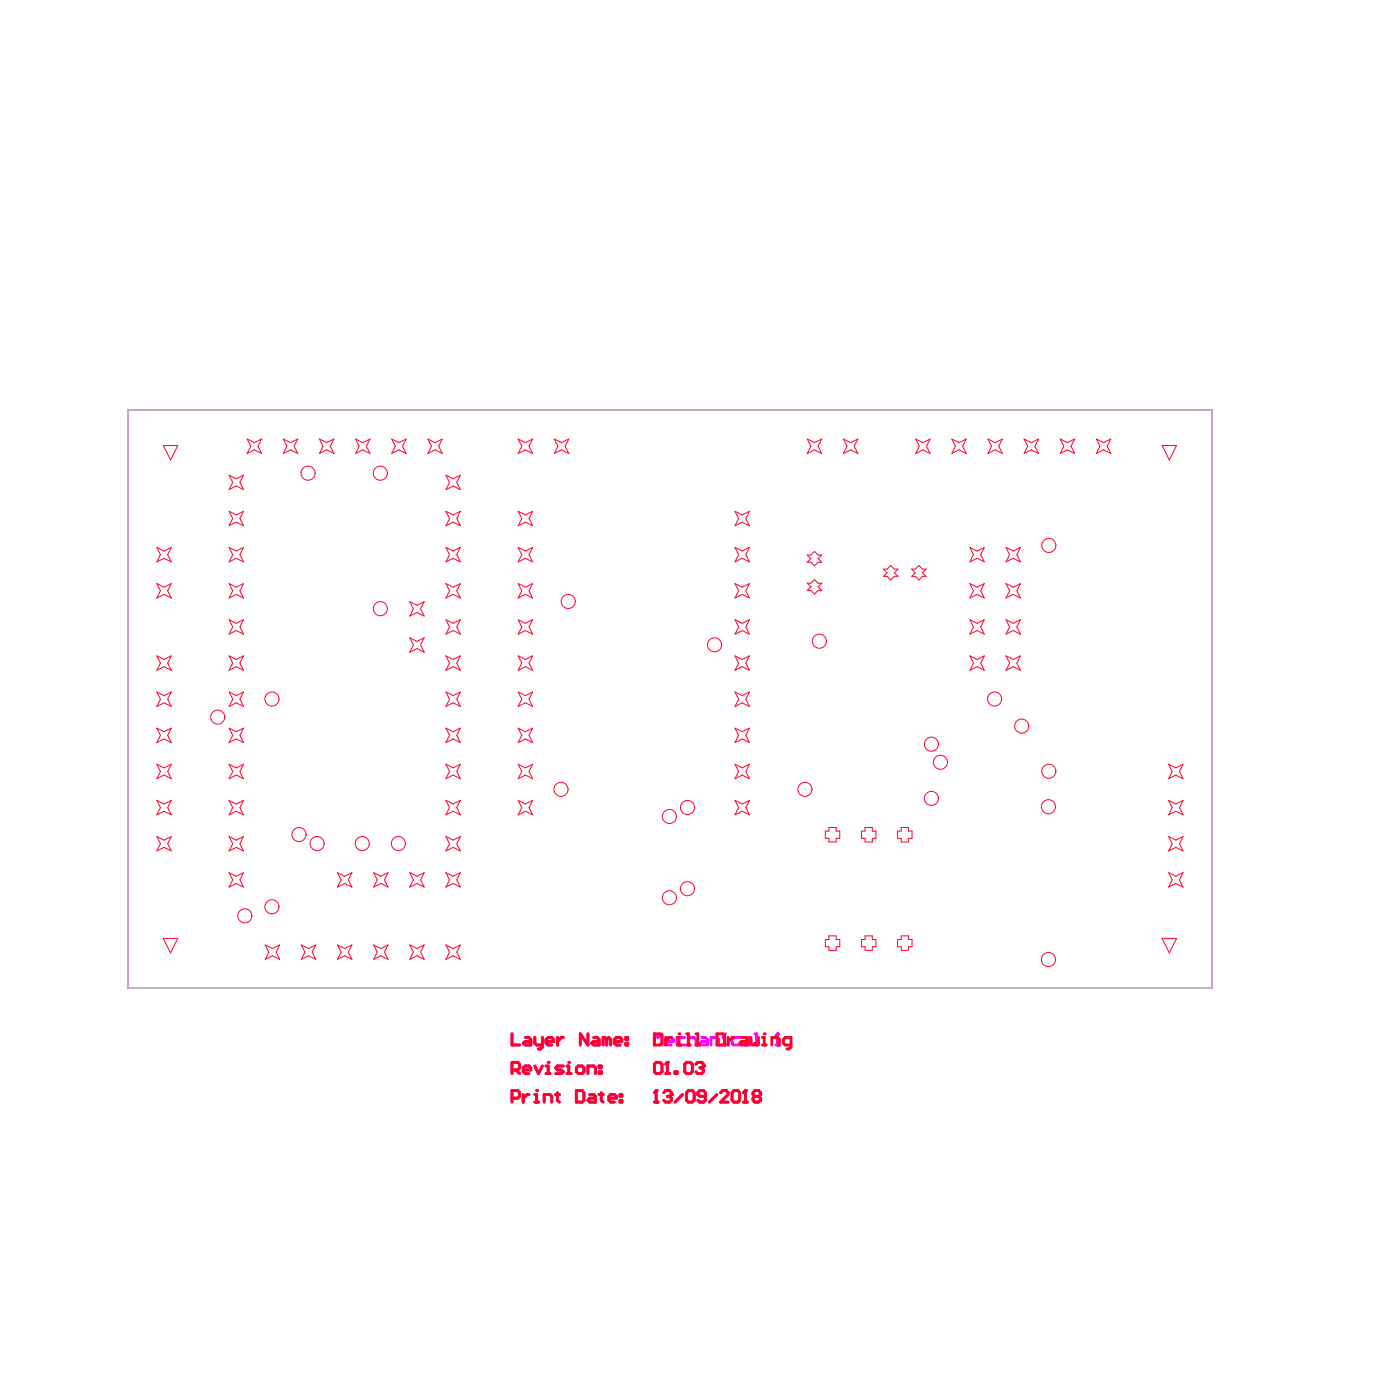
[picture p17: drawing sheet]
<svg xmlns="http://www.w3.org/2000/svg" width="96mm" height="96mm" viewBox="0 0 96 96" stroke-linecap="round" stroke-linejoin="round" font-family="sans-serif">
<path d="M8.8 28.1h74.3v39.6h-74.3z" fill="none" stroke="#c0c0c0" stroke-width=".07"/>
<path d="M8.8 28.1h74.3v39.6h-74.3z" fill="none" stroke="#f0f" stroke-width=".1"/>
<g fill="none" stroke="#f0f" stroke-width=".2">
<path d="M35.1 73.3h.4l.1-.1v-.3l-.1-.1h-.4v.8M35.1 70.9v.7h.5M35.1 75.3h.4l.1-.2v-.2l-.1-.2h-.4v.8M35.3 73.3l.3 .3M35.9 73.3h.5v-.1l-.1-.1h-.3l-.1 .1v.3l.1 .1h.3M35.9 75v.5M36 71.1h.3l.1 .2v.3h-.4l-.1-.1 .1-.1h.4M36.3 75h-.2l-.2 .3M36.7 75h.1v.5M36.7 75.5h.2M36.7 73.1l.2 .5 .3-.5M36.7 71.1v.4l.1 .1h.4"/>
<path d="M36.8 74.7h.1M37.2 71.1v.7l-.1 .1h-.2M37.3 75.5v-.5h.4l.1 .1v.4M37.4 73.6h.3M37.4 73.1h.2v.5M37.4 71.4h.5l-.1-.3h-.2l-.2 .2v.2l.2 .1h.2M37.6 72.8h.1M38.1 75h.2M38.2 71.1v.5M38.2 74.9v.5l.1 .1M38.6 73.1h-.4l-.1 .1 .1 .1h.3l.1 .2-.1 .1h-.4M38.6 71.1h-.1l-.3 .3"/>
<path d="M38.9 73.6h.2M38.9 73.1h.1v.5M39 72.8h.1M39.5 73.2l.2-.1h.2l.1 .1v.3l-.1 .1h-.2l-.2-.1zM39.5 74.7h.4l.1 .2v.5l-.1 .1h-.4zM40.3 73.6v-.5h.4l.1 .1v.4M40.3 70.9v.7l-.5-.7v.7M40.4 75h.3l.1 .1v.4h-.4l-.1-.1 .1-.1h.4M40.7 71.1h.2l.2 .2v.3h-.4l-.2-.1 .2-.1h.4M41.1 73.5h.1v.1h-.1zM41.1 73.1h.1v.1h-.1zM41.1 75h.2"/>
<path d="M41.2 74.9v.5l.1 .1M41.6 71.3l-.1-.2h-.2v.5M41.6 71.3v.3M41.6 71.3l.1-.2 .2 .2v.3M41.7 75.3h.6v-.2l-.2-.1h-.2l-.2 .1v.3l.2 .1h.2M42.1 71.4h.5l-.1-.3h-.2l-.2 .2v.2l.2 .1h.2M42.5 75h.1v.1h-.1zM42.5 75.4h.1v.1h-.1zM42.9 71.5h.1v.1h-.1zM42.9 71.1h.1v.2h-.1zM44.9 71.6v-.7l.2 .2 .3-.2v.7M44.9 75.5h.2"/>
<path d="M45 74.7h.1M45 72.8h.2l.2 .1v.6l-.2 .1h-.2l-.1-.1v-.6zM45 74.7v.8M45 74.7l-.1 .2M45.5 74.9l.1-.2h.3l.1 .3M45.6 73.6h.3M45.6 71.4h.5l-.1-.3h-.3l-.1 .2v.2l.1 .1h.3M45.7 72.8h.1M45.7 72.8v.8M45.7 72.8l-.1 .1M45.7 75.1h.2M45.9 75.1l.1 .2v.1l-.1 .1h-.3l-.1-.1"/>
<path d="M46 75h.1M46 75l-.1 .1M46.3 73.5h.1v.1h-.1zM46.8 75l-.5 .5M46.9 71.1h-.4l-.1 .2v.2l.1 .1h.4M47.1 72.8h.2l.2 .1v.6l-.2 .1h-.2l-.2-.1v-.6zM47.2 74.7h.3l.1 .2v.5l-.1 .1h-.3l-.1-.1v-.5zM47.2 71.3l.1-.2h.3l.1 .2v.3M47.2 70.9v.7M47.7 72.9l.1-.1h.3l.1 .3M48 73.2h.1M48.1 73.2l.1 .1-.1 .3h-.3l-.1-.1"/>
<path d="M48.1 71.1h.2l.2 .2v.3h-.4l-.1-.1 .1-.1h.4M48.2 73.1h.1M48.2 73.1l-.1 .1M48.3 75.1h-.3l-.2-.1 .2-.3h.2l.1 .2v.5l-.1 .1h-.2l-.2-.1M48.7 71.6v-.5h.4l.2 .2v.3M49.1 75l-.5 .5M49.4 74.9l.1-.2h.3l.1 .2v.1l-.5 .5h.5M49.5 71.6h.3M49.5 71.1h.2v.5M49.7 70.9h.1M50.3 74.7h.3l.1 .2v.5l-.1 .1h-.3l-.1-.1v-.5zM50.7 71.1h-.4l-.1 .2v.2l.1 .1h.4"/>
<path d="M50.9 75.5h.3M51.1 74.7h.1M51.1 71.1h.2l.2 .2v.3h-.4l-.2-.1 .2-.1h.4M51.1 74.7v.8M51.1 74.7l-.2 .2M51.7 75.1l-.1-.1 .1-.3h.3l.1 .2v.1l-.1 .1M51.7 75.1l-.1 .2v.1l.1 .1h.3l.1-.1v-.1l-.1-.2M51.7 75.1h.3M51.7 71.6h.3M51.7 70.9h.2v.7M53.2 71.6h.2M53.3 70.9h.1"/>
<path d="M53.3 70.9l-.1 .1M53.3 70.9v.7"/>
</g>
<g fill="none" stroke="#ff002a" stroke-width=".2">
<path d="M35.1 73.3h.4l.1-.1v-.3l-.1-.1h-.4v.8M35.1 70.9v.7h.5M35.1 75.3h.4l.1-.2v-.2l-.1-.2h-.4v.8M35.3 73.3l.3 .3M35.9 73.3h.5v-.1l-.1-.1h-.3l-.1 .1v.3l.1 .1h.3M35.9 75v.5M36 71.1h.3l.1 .2v.3h-.4l-.1-.1 .1-.1h.4M36.3 75h-.2l-.2 .3M36.7 75h.1v.5M36.7 75.5h.2M36.7 73.1l.2 .5 .3-.5M36.7 71.1v.4l.1 .1h.4"/>
<path d="M36.8 74.7h.1M37.2 71.1v.7l-.1 .1h-.2M37.3 75.5v-.5h.4l.1 .1v.4M37.4 73.6h.3M37.4 73.1h.2v.5M37.4 71.4h.5l-.1-.3h-.2l-.2 .2v.2l.2 .1h.2M37.6 72.8h.1M38.1 75h.2M38.2 71.1v.5M38.2 74.9v.5l.1 .1M38.6 73.1h-.4l-.1 .1 .1 .1h.3l.1 .2-.1 .1h-.4M38.6 71.1h-.1l-.3 .3"/>
<path d="M38.9 73.6h.2M38.9 73.1h.1v.5M39 72.8h.1M39.5 73.2l.2-.1h.2l.1 .1v.3l-.1 .1h-.2l-.2-.1zM39.5 74.7h.4l.1 .2v.5l-.1 .1h-.4zM40.3 73.6v-.5h.4l.1 .1v.4M40.3 70.9v.7l-.5-.7v.7M40.4 75h.3l.1 .1v.4h-.4l-.1-.1 .1-.1h.4M40.7 71.1h.2l.2 .2v.3h-.4l-.2-.1 .2-.1h.4M41.1 73.5h.1v.1h-.1zM41.1 73.1h.1v.1h-.1zM41.1 75h.2"/>
<path d="M41.2 74.9v.5l.1 .1M41.6 71.3l-.1-.2h-.2v.5M41.6 71.3v.3M41.6 71.3l.1-.2 .2 .2v.3M41.7 75.3h.6v-.2l-.2-.1h-.2l-.2 .1v.3l.2 .1h.2M42.1 71.4h.5l-.1-.3h-.2l-.2 .2v.2l.2 .1h.2M42.5 75h.1v.1h-.1zM42.5 75.4h.1v.1h-.1zM42.9 71.5h.1v.1h-.1zM42.9 71.1h.1v.2h-.1zM44.9 70.9h.3l.2 .1v.5l-.2 .1h-.3zM44.9 75.5h.2"/>
<path d="M45 74.7h.1M45 72.8h.2l.2 .1v.6l-.2 .1h-.2l-.1-.1v-.6zM45 74.7v.8M45 74.7l-.1 .2M45.5 74.9l.1-.2h.3l.1 .3M45.6 73.6h.3M45.6 71.1v.5M45.7 72.8h.1M45.7 72.8v.8M45.7 72.8l-.1 .1M45.7 75.1h.2M45.9 75.1l.1 .2v.1l-.1 .1h-.3l-.1-.1"/>
<path d="M46 75h.1M46 71.1h-.1l-.3 .3M46 75l-.1 .1M46.3 73.5h.1v.1h-.1zM46.4 71.6h.3M46.4 71.1h.1v.5M46.5 70.9h.1M46.8 75l-.5 .5M47.1 72.8h.2l.2 .1v.6l-.2 .1h-.2l-.2-.1v-.6zM47.1 71.6h.2M47.1 70.9h.1v.7M47.2 74.7h.3l.1 .2v.5l-.1 .1h-.3l-.1-.1v-.5z"/>
<path d="M47.7 72.9l.1-.1h.3l.1 .3M47.7 71.6h.3M47.7 70.9h.1v.7M48 73.2h.1M48.1 73.2l.1 .1-.1 .3h-.3l-.1-.1M48.2 73.1h.1M48.2 73.1l-.1 .1M48.3 75.1h-.3l-.2-.1 .2-.3h.2l.1 .2v.5l-.1 .1h-.2l-.2-.1M49.1 70.9h.4l.2 .1v.5l-.2 .1h-.4zM49.1 75l-.5 .5M49.4 74.9l.1-.2h.3l.1 .2v.1l-.5 .5h.5M49.9 71.1v.5"/>
<path d="M50.3 74.7h.3l.1 .2v.5l-.1 .1h-.3l-.1-.1v-.5zM50.3 71.1h-.1l-.3 .3M50.8 71.1h.3l.1 .2v.3h-.4l-.1-.1 .1-.1h.4M50.9 75.5h.3M51.1 74.7h.1M51.1 74.7v.8M51.1 74.7l-.2 .2M51.5 71.1v.4l.1 .1 .1-.1 .2 .1 .1-.1v-.4M51.7 75.1l-.1-.1 .1-.3h.3l.1 .2v.1l-.1 .1M51.7 75.1l-.1 .2v.1l.1 .1h.3l.1-.1v-.1l-.1-.2M51.7 75.1h.3M52.3 71.6h.2"/>
<path d="M52.3 71.1h.1v.5M52.4 70.9h.1M52.9 71.6v-.5h.4l.1 .2v.3M54.2 71.6h-.4l-.1-.1v-.2l.1-.2h.4v.7l-.3 .1"/>
</g>
<g fill="none" stroke="#ff002a" stroke-width=".07">
<path d="M10.7 37.5l.5 .3 .5-.3-.2 .5 .2 .5-.5-.2-.5 .2 .3-.5zM10.7 40l.5 .2 .5-.2-.2 .5 .2 .5-.5-.3-.5 .3 .3-.5zM11.2 30.5h1l-.5 1zM15.7 37.5l.5 .3 .5-.3-.3 .5 .3 .5-.5-.2-.5 .2 .2-.5zM15.7 40l.5 .2 .5-.2-.3 .5 .3 .5-.5-.3-.5 .3 .2-.5zM15.7 35l.5 .3 .5-.3-.3 .5 .3 .5-.5-.2-.5 .2 .2-.5zM15.7 32.6l.5 .2 .5-.2-.3 .5 .3 .5-.5-.3-.5 .3 .2-.5zM16.9 30.1l.5 .2 .5-.2-.2 .5 .2 .5-.5-.3-.5 .3 .3-.5zM19.4 30.1l.5 .2 .5-.2-.2 .5 .2 .5-.5-.3-.5 .3 .3-.5zM21.9 30.1l.5 .2 .5-.2-.3 .5 .3 .5-.5-.3-.5 .3 .2-.5zM24.4 30.1l.5 .2 .5-.2-.3 .5 .3 .5-.5-.3-.5 .3 .2-.5zM26.8 30.1l.5 .2 .5-.2-.2 .5 .2 .5-.5-.3-.5 .3 .3-.5z"/>
<path d="M29.3 30.1l.5 .2 .5-.2-.2 .5 .2 .5-.5-.3-.5 .3 .3-.5zM30.6 37.5l.5 .3 .5-.3-.3 .5 .3 .5-.5-.2-.5 .2 .2-.5zM30.6 35l.5 .3 .5-.3-.3 .5 .3 .5-.5-.2-.5 .2 .2-.5zM30.6 40l.5 .2 .5-.2-.3 .5 .3 .5-.5-.3-.5 .3 .2-.5zM30.6 32.6l.5 .2 .5-.2-.3 .5 .3 .5-.5-.3-.5 .3 .2-.5zM35.5 37.5l.5 .3 .5-.3-.2 .5 .2 .5-.5-.2-.5 .2 .3-.5zM35.5 35l.5 .3 .5-.3-.2 .5 .2 .5-.5-.2-.5 .2 .3-.5zM35.5 40l.5 .2 .5-.2-.2 .5 .2 .5-.5-.3-.5 .3 .3-.5zM35.5 30.1l.5 .2 .5-.2-.2 .5 .2 .5-.5-.3-.5 .3 .3-.5zM38 30.1l.5 .2 .5-.2-.3 .5 .3 .5-.5-.3-.5 .3 .2-.5zM50.4 37.5l.5 .3 .5-.3-.3 .5 .3 .5-.5-.2-.5 .2 .2-.5zM50.4 35l.5 .3 .5-.3-.3 .5 .3 .5-.5-.2-.5 .2 .2-.5z"/>
<path d="M50.4 40l.5 .2 .5-.2-.3 .5 .3 .5-.5-.3-.5 .3 .2-.5zM55.3 40h.3l.2-.3 .3 .3h.2l-.2 .2 .2 .3h-.2l-.3 .2-.2-.2h-.3l.3-.3zM55.3 38h.3l.2-.2 .3 .2h.2l-.2 .3 .2 .2h-.2l-.3 .3-.2-.3h-.3l.3-.2zM55.3 30.1l.5 .2 .5-.2-.2 .5 .2 .5-.5-.3-.5 .3 .3-.5zM57.8 30.1l.5 .2 .5-.2-.3 .5 .3 .5-.5-.3-.5 .3 .3-.5zM60.6 39h.2l.3-.2 .2 .2h.2l-.2 .3 .2 .2h-.2l-.2 .3-.3-.3h-.2l.2-.2zM62.5 39h.2l.3-.2 .2 .2h.3l-.3 .3 .3 .2h-.3l-.2 .3-.3-.3h-.2l.2-.2zM62.8 30.1l.5 .2 .5-.2-.3 .5 .3 .5-.5-.3-.5 .3 .2-.5zM65.2 30.1l.5 .2 .5-.2-.2 .5 .2 .5-.5-.3-.5 .3 .3-.5zM66.5 37.5l.5 .3 .5-.3-.3 .5 .3 .5-.5-.2-.5 .2 .2-.5zM66.5 40l.5 .2 .5-.2-.3 .5 .3 .5-.5-.3-.5 .3 .2-.5zM67.7 30.1l.5 .2 .5-.2-.2 .5 .2 .5-.5-.3-.5 .3 .3-.5z"/>
<path d="M69 37.5l.4 .3 .5-.3-.2 .5 .2 .5-.5-.2-.4 .2 .2-.5zM69 40l.4 .2 .5-.2-.2 .5 .2 .5-.5-.3-.4 .3 .2-.5zM70.2 30.1l.5 .2 .5-.2-.3 .5 .3 .5-.5-.3-.5 .3 .2-.5zM72.7 30.1l.5 .2 .5-.2-.3 .5 .3 .5-.5-.3-.5 .3 .2-.5zM75.1 30.1l.5 .2 .5-.2-.2 .5 .2 .5-.5-.3-.5 .3 .3-.5zM79.7 30.5h.9l-.5 1zM10.7 57.3l.5 .3 .5-.3-.2 .5 .2 .5-.5-.2-.5 .2 .3-.5zM10.7 47.4l.5 .3 .5-.3-.2 .5 .2 .5-.5-.2-.5 .2 .3-.5zM10.7 49.9l.5 .3 .5-.3-.2 .5 .2 .5-.5-.3-.5 .3 .3-.5zM10.7 52.4l.5 .2 .5-.2-.2 .5 .2 .5-.5-.3-.5 .3 .3-.5zM10.7 45l.5 .2 .5-.2-.2 .4 .2 .5-.5-.2-.5 .2 .3-.5zM10.7 54.9l.5 .2 .5-.2-.2 .5 .2 .4-.5-.2-.5 .2 .3-.4z"/>
<path d="M15.7 42.5l.5 .2 .5-.2-.3 .5 .3 .5-.5-.3-.5 .3 .2-.5zM15.7 47.4l.5 .3 .5-.3-.3 .5 .3 .5-.5-.2-.5 .2 .2-.5zM15.7 59.8l.5 .3 .5-.3-.3 .5 .3 .5-.5-.2-.5 .2 .2-.5zM15.7 54.9l.5 .2 .5-.2-.3 .5 .3 .4-.5-.2-.5 .2 .2-.4zM15.7 57.3l.5 .3 .5-.3-.3 .5 .3 .5-.5-.2-.5 .2 .2-.5zM15.7 49.9l.5 .3 .5-.3-.3 .5 .3 .5-.5-.3-.5 .3 .2-.5zM15.7 45l.5 .2 .5-.2-.3 .4 .3 .5-.5-.2-.5 .2 .2-.5zM15.7 52.4l.5 .2 .5-.2-.3 .5 .3 .5-.5-.3-.5 .3 .2-.5zM23.1 59.8l.5 .3 .5-.3-.2 .5 .2 .5-.5-.2-.5 .2 .3-.5zM25.6 59.8l.5 .3 .5-.3-.2 .5 .2 .5-.5-.2-.5 .2 .3-.5zM28.1 43.7l.5 .3 .5-.3-.3 .5 .3 .5-.5-.2-.5 .2 .2-.5zM28.1 59.8l.5 .3 .5-.3-.3 .5 .3 .5-.5-.2-.5 .2 .2-.5z"/>
<path d="M28.1 41.2l.5 .3 .5-.3-.3 .5 .3 .5-.5-.2-.5 .2 .2-.5zM30.6 57.3l.5 .3 .5-.3-.3 .5 .3 .5-.5-.2-.5 .2 .2-.5zM30.6 47.4l.5 .3 .5-.3-.3 .5 .3 .5-.5-.2-.5 .2 .2-.5zM30.6 45l.5 .2 .5-.2-.3 .4 .3 .5-.5-.2-.5 .2 .2-.5zM30.6 49.9l.5 .3 .5-.3-.3 .5 .3 .5-.5-.3-.5 .3 .2-.5zM30.6 59.8l.5 .3 .5-.3-.3 .5 .3 .5-.5-.2-.5 .2 .2-.5zM30.6 54.9l.5 .2 .5-.2-.3 .5 .3 .4-.5-.2-.5 .2 .2-.4zM30.6 52.4l.5 .2 .5-.2-.3 .5 .3 .5-.5-.3-.5 .3 .2-.5zM30.6 42.5l.5 .2 .5-.2-.3 .5 .3 .5-.5-.3-.5 .3 .2-.5zM35.5 49.9l.5 .3 .5-.3-.2 .5 .2 .5-.5-.3-.5 .3 .3-.5zM35.5 54.9l.5 .2 .5-.2-.2 .5 .2 .4-.5-.2-.5 .2 .3-.4zM35.5 47.4l.5 .3 .5-.3-.2 .5 .2 .5-.5-.2-.5 .2 .3-.5z"/>
<path d="M35.5 45l.5 .2 .5-.2-.2 .4 .2 .5-.5-.2-.5 .2 .3-.5zM35.5 52.4l.5 .2 .5-.2-.2 .5 .2 .5-.5-.3-.5 .3 .3-.5zM35.5 42.5l.5 .2 .5-.2-.2 .5 .2 .5-.5-.3-.5 .3 .3-.5zM50.4 47.4l.5 .3 .5-.3-.3 .5 .3 .5-.5-.2-.5 .2 .2-.5zM50.4 54.9l.5 .2 .5-.2-.3 .5 .3 .4-.5-.2-.5 .2 .2-.4zM50.4 45l.5 .2 .5-.2-.3 .4 .3 .5-.5-.2-.5 .2 .2-.5zM50.4 52.4l.5 .2 .5-.2-.3 .5 .3 .5-.5-.3-.5 .3 .2-.5zM50.4 42.5l.5 .2 .5-.2-.3 .5 .3 .5-.5-.3-.5 .3 .2-.5zM50.4 49.9l.5 .3 .5-.3-.3 .5 .3 .5-.5-.3-.5 .3 .2-.5zM56.8 56.7h.5v.3h.3v.5h-.3v.2h-.5v-.2h-.2v-.5h.2zM59.3 56.7h.5v.3h.2v.5h-.2v.2h-.5v-.2h-.3v-.5h.3zM61.8 56.7h.5v.3h.2v.5h-.2v.2h-.5v-.2h-.3v-.5h.3z"/>
<path d="M66.5 42.5l.5 .2 .5-.2-.3 .5 .3 .5-.5-.3-.5 .3 .2-.5zM66.5 45l.5 .2 .5-.2-.3 .4 .3 .5-.5-.2-.5 .2 .2-.5zM69 42.5l.4 .2 .5-.2-.2 .5 .2 .5-.5-.3-.4 .3 .2-.5zM69 45l.4 .2 .5-.2-.2 .4 .2 .5-.5-.2-.4 .2 .2-.5zM80.1 59.8l.5 .3 .5-.3-.3 .5 .3 .5-.5-.2-.5 .2 .2-.5zM80.1 52.4l.5 .2 .5-.2-.3 .5 .3 .5-.5-.3-.5 .3 .2-.5zM80.1 57.3l.5 .3 .5-.3-.3 .5 .3 .5-.5-.2-.5 .2 .2-.5zM80.1 54.9l.5 .2 .5-.2-.3 .5 .3 .4-.5-.2-.5 .2 .2-.4zM11.2 64.3h1l-.5 1zM18.2 64.8l.5 .2 .5-.2-.3 .5 .3 .5-.5-.3-.5 .3 .2-.5zM20.7 64.8l.5 .2 .4-.2-.2 .5 .2 .5-.4-.3-.5 .3 .2-.5zM23.1 64.8l.5 .2 .5-.2-.2 .5 .2 .5-.5-.3-.5 .3 .3-.5z"/>
<path d="M25.6 64.8l.5 .2 .5-.2-.2 .5 .2 .5-.5-.3-.5 .3 .3-.5zM28.1 64.8l.5 .2 .5-.2-.3 .5 .3 .5-.5-.3-.5 .3 .2-.5zM30.6 64.8l.5 .2 .5-.2-.3 .5 .3 .5-.5-.3-.5 .3 .2-.5zM56.8 64.1h.5v.3h.3v.5h-.3v.2h-.5v-.2h-.2v-.5h.2zM59.3 64.1h.5v.3h.2v.5h-.2v.2h-.5v-.2h-.3v-.5h.3zM61.8 64.1h.5v.3h.2v.5h-.2v.2h-.5v-.2h-.3v-.5h.3zM79.7 64.3h.9l-.5 1z"/>
<circle cx="21.1" cy="32.4" r=".48"/>
<circle cx="26.1" cy="32.4" r=".48"/>
<circle cx="71.9" cy="37.4" r=".48"/>
<circle cx="14.9" cy="49.1" r=".48"/>
<circle cx="18.6" cy="47.9" r=".48"/>
<circle cx="20.5" cy="57.2" r=".48"/>
<circle cx="21.7" cy="57.8" r=".48"/>
<circle cx="24.8" cy="57.8" r=".48"/>
<circle cx="26.1" cy="41.7" r=".48"/>
<circle cx="27.3" cy="57.8" r=".48"/>
<circle cx="38.5" cy="54.1" r=".48"/>
<circle cx="38.9" cy="41.2" r=".48"/>
<circle cx="45.9" cy="56" r=".48"/>
<circle cx="47.1" cy="55.3" r=".48"/>
<circle cx="49" cy="44.2" r=".48"/>
<circle cx="55.2" cy="54.1" r=".48"/>
<circle cx="56.2" cy="43.9" r=".48"/>
<circle cx="63.8" cy="51" r=".48"/>
<circle cx="63.8" cy="54.7" r=".48"/>
<circle cx="64.5" cy="52.2" r=".48"/>
<circle cx="68.2" cy="47.9" r=".48"/>
<circle cx="70" cy="49.8" r=".48"/>
<circle cx="71.9" cy="55.3" r=".48"/>
<circle cx="71.9" cy="52.9" r=".48"/>
<circle cx="16.8" cy="62.8" r=".48"/>
<circle cx="18.6" cy="62.2" r=".48"/>
<circle cx="45.9" cy="61.5" r=".48"/>
<circle cx="47.1" cy="60.9" r=".48"/>
<circle cx="71.9" cy="65.8" r=".48"/>
</g>
</svg>
